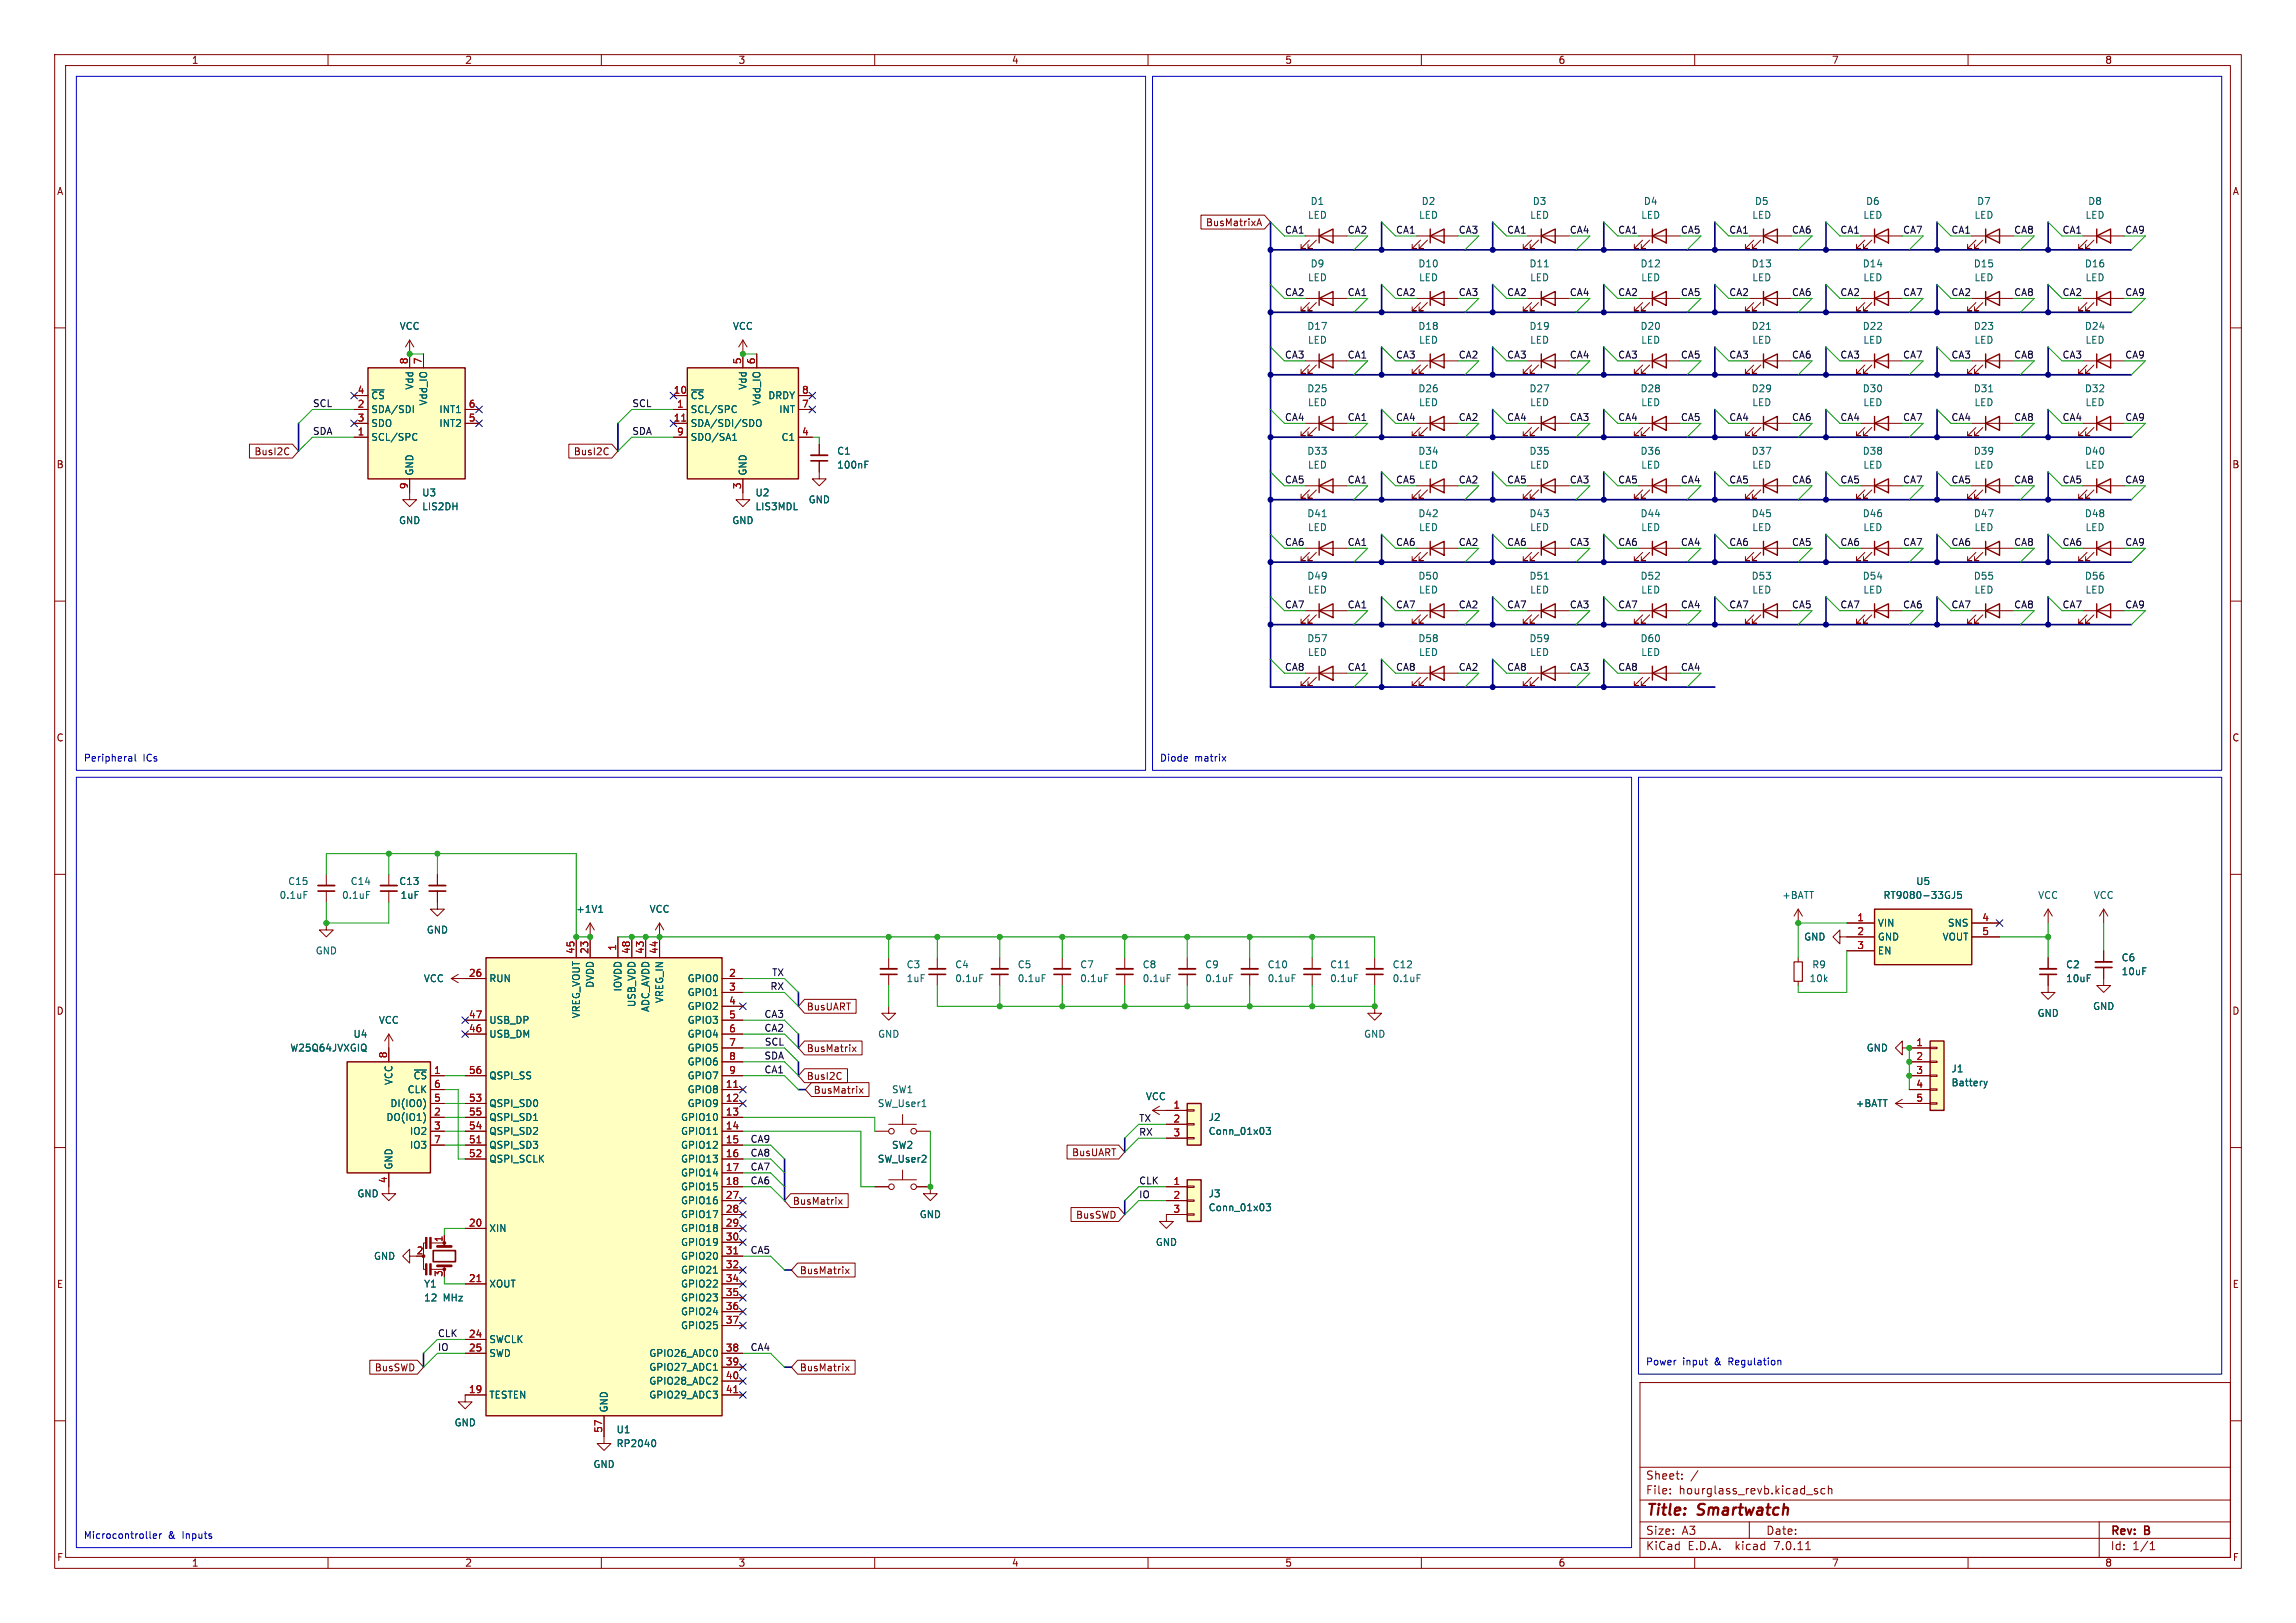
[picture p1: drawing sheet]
<svg xmlns="http://www.w3.org/2000/svg" width="420mm" height="297mm" viewBox="0 0 420 297" stroke-linecap="round" stroke-linejoin="round" font-family="sans-serif">
<defs><g id="words">
<g font-size="2.8" fill="#840000">
<text x="301" y="277.9">Title:</text>
<text x="310.6" y="277.9">Smartwatch</text>
</g>
<g font-size="2.1" fill="#840000">
<text x="301" y="273.7">File:</text>
<text x="301" y="271">Sheet:</text>
<text x="307.1" y="273.7">hourglass_revb.kicad_sch</text>
<text x="301" y="281.1">Size:</text>
<text x="307.6" y="281.1">A3</text>
<text x="323" y="281.1">Date:</text>
<text x="386" y="281.3">Rev:</text>
<text x="392.4" y="281.3">B</text>
<text x="301" y="283.9">KiCad</text>
<text x="308.7" y="283.9">E.D.A.</text>
<text x="317.6" y="283.9">kicad</text>
<text x="324.8" y="283.9">7.0.11</text>
<text x="386" y="283.9">Id:</text>
<text x="390.1" y="283.9">1/1</text>
</g>
<g font-size="1.8" fill="#840000">
<text x="35" y="11.9">1</text>
<text x="85" y="11.9">2</text>
<text x="135" y="11.9">3</text>
<text x="185" y="11.9">4</text>
<text x="235" y="11.9">5</text>
<text x="285" y="11.9">6</text>
<text x="335" y="11.9">7</text>
<text x="385" y="11.9">8</text>
<text x="10.3" y="35.9">A</text>
<text x="408.3" y="35.9">A</text>
<text x="220.5" y="41.6">BusMatrixA</text>
<text x="46.4" y="83.5">BusI2C</text>
<text x="104.9" y="83.5">BusI2C</text>
<text x="10.3" y="85.9">B</text>
<text x="408.2" y="85.9">B</text>
<text x="10.3" y="135.9">C</text>
<text x="408.2" y="135.9">C</text>
<text x="10.3" y="185.9">D</text>
<text x="147.5" y="185.1">BusUART</text>
<text x="408.2" y="185.9">D</text>
<text x="147.5" y="192.7">BusMatrix</text>
<text x="147.5" y="197.8">BusI2C</text>
<text x="148.7" y="200.3">BusMatrix</text>
<text x="196" y="211.8">BusUART</text>
<text x="144.9" y="220.7">BusMatrix</text>
<text x="196.7" y="223.2">BusSWD</text>
<text x="146.2" y="233.4">BusMatrix</text>
<text x="10.3" y="235.9">E</text>
<text x="408.3" y="235.9">E</text>
<text x="68.5" y="251.1">BusSWD</text>
<text x="146.2" y="251.1">BusMatrix</text>
<text x="10.3" y="285.9">F</text>
<text x="35" y="286.9">1</text>
<text x="85" y="286.9">2</text>
<text x="135" y="286.9">3</text>
<text x="185" y="286.9">4</text>
<text x="235" y="286.9">5</text>
<text x="285" y="286.9">6</text>
<text x="335" y="286.9">7</text>
<text x="385" y="286.9">8</text>
<text x="408.3" y="285.9">F</text>
</g>
<g font-size="1.8" fill="#006464">
<text x="239.2" y="40.2">LED</text>
<text x="239.6" y="37.7">D1</text>
<text x="259.5" y="40.2">LED</text>
<text x="260" y="37.7">D2</text>
<text x="279.8" y="40.2">LED</text>
<text x="280.3" y="37.7">D3</text>
<text x="300.1" y="40.2">LED</text>
<text x="300.6" y="37.7">D4</text>
<text x="320.4" y="40.2">LED</text>
<text x="320.9" y="37.7">D5</text>
<text x="340.8" y="40.2">LED</text>
<text x="341.2" y="37.7">D6</text>
<text x="361.1" y="40.2">LED</text>
<text x="361.6" y="37.7">D7</text>
<text x="381.4" y="40.2">LED</text>
<text x="381.9" y="37.7">D8</text>
<text x="239.2" y="51.7">LED</text>
<text x="239.6" y="49.1">D9</text>
<text x="259.4" y="49.1">D10</text>
<text x="259.5" y="51.7">LED</text>
<text x="279.7" y="49.1">D11</text>
<text x="279.8" y="51.7">LED</text>
<text x="300" y="49.1">D12</text>
<text x="300.1" y="51.7">LED</text>
<text x="320.3" y="49.1">D13</text>
<text x="320.4" y="51.7">LED</text>
<text x="340.6" y="49.1">D14</text>
<text x="340.8" y="51.7">LED</text>
<text x="361" y="49.1">D15</text>
<text x="361.1" y="51.7">LED</text>
<text x="381.3" y="49.1">D16</text>
<text x="381.4" y="51.7">LED</text>
<text x="73" y="60.6">VCC</text>
<text x="134" y="60.6">VCC</text>
<text x="239" y="60.6">D17</text>
<text x="239.2" y="63.1">LED</text>
<text x="259.4" y="60.6">D18</text>
<text x="259.5" y="63.1">LED</text>
<text x="279.7" y="60.6">D19</text>
<text x="279.8" y="63.1">LED</text>
<text x="300" y="60.6">D20</text>
<text x="300.1" y="63.1">LED</text>
<text x="320.3" y="60.6">D21</text>
<text x="320.4" y="63.1">LED</text>
<text x="340.6" y="60.6">D22</text>
<text x="340.8" y="63.1">LED</text>
<text x="361" y="60.6">D23</text>
<text x="361.1" y="63.1">LED</text>
<text x="381.3" y="60.6">D24</text>
<text x="381.4" y="63.1">LED</text>
<text x="75.8" y="71.4" transform="rotate(-90 75.8 71.4)">Vdd</text>
<text x="136.8" y="71.4" transform="rotate(-90 136.8 71.4)">Vdd</text>
<text x="239" y="72">D25</text>
<text x="259.4" y="72">D26</text>
<text x="279.7" y="72">D27</text>
<text x="300" y="72">D28</text>
<text x="320.3" y="72">D29</text>
<text x="340.6" y="72">D30</text>
<text x="361" y="72">D31</text>
<text x="381.3" y="72">D32</text>
<text x="67.8" y="75.8">SDA/SDI</text>
<text x="67.8" y="73.3">~{CS}</text>
<text x="78.3" y="74.3" transform="rotate(-90 78.3 74.3)">Vdd_IO</text>
<text x="80.3" y="75.8">INT1</text>
<text x="126.2" y="75.8">SCL/SPC</text>
<text x="126.2" y="73.3">~{CS}</text>
<text x="139.3" y="74.3" transform="rotate(-90 139.3 74.3)">Vdd_IO</text>
<text x="140.4" y="73.3">DRDY</text>
<text x="142.4" y="75.8">INT</text>
<text x="239.2" y="74.5">LED</text>
<text x="259.5" y="74.5">LED</text>
<text x="279.8" y="74.5">LED</text>
<text x="300.1" y="74.5">LED</text>
<text x="320.4" y="74.5">LED</text>
<text x="340.8" y="74.5">LED</text>
<text x="361.1" y="74.5">LED</text>
<text x="381.4" y="74.5">LED</text>
<text x="67.8" y="80.9">SCL/SPC</text>
<text x="67.8" y="78.3">SDO</text>
<text x="80.3" y="78.3">INT2</text>
<text x="126.2" y="78.3">SDA/SDI/SDO</text>
<text x="126.2" y="80.9">SDO/SA1</text>
<text x="142.9" y="80.9">C1</text>
<text x="153" y="83.4">C1</text>
<text x="239" y="83.4">D33</text>
<text x="259.4" y="83.4">D34</text>
<text x="279.7" y="83.4">D35</text>
<text x="300" y="83.4">D36</text>
<text x="320.3" y="83.4">D37</text>
<text x="340.6" y="83.4">D38</text>
<text x="361" y="83.4">D39</text>
<text x="381.3" y="83.4">D40</text>
<text x="75.8" y="87.1" transform="rotate(-90 75.8 87.1)">GND</text>
<text x="136.8" y="87.1" transform="rotate(-90 136.8 87.1)">GND</text>
<text x="153" y="85.9">100nF</text>
<text x="239.2" y="86">LED</text>
<text x="259.5" y="86">LED</text>
<text x="279.8" y="86">LED</text>
<text x="300.1" y="86">LED</text>
<text x="320.4" y="86">LED</text>
<text x="340.8" y="86">LED</text>
<text x="361.1" y="86">LED</text>
<text x="381.4" y="86">LED</text>
<text x="77.1" y="91">U3</text>
<text x="77.1" y="93.6">LIS2DH</text>
<text x="138.1" y="91">U2</text>
<text x="138.1" y="93.6">LIS3MDL</text>
<text x="147.8" y="92.3">GND</text>
<text x="239" y="94.8">D41</text>
<text x="259.4" y="94.8">D42</text>
<text x="279.7" y="94.8">D43</text>
<text x="300" y="94.8">D44</text>
<text x="320.3" y="94.8">D45</text>
<text x="340.6" y="94.8">D46</text>
<text x="361" y="94.8">D47</text>
<text x="381.3" y="94.8">D48</text>
<text x="72.9" y="96.1">GND</text>
<text x="133.9" y="96.1">GND</text>
<text x="239.2" y="97.4">LED</text>
<text x="259.5" y="97.4">LED</text>
<text x="279.8" y="97.4">LED</text>
<text x="300.1" y="97.4">LED</text>
<text x="320.4" y="97.4">LED</text>
<text x="340.8" y="97.4">LED</text>
<text x="361.1" y="97.4">LED</text>
<text x="381.4" y="97.4">LED</text>
<text x="239" y="106.3">D49</text>
<text x="259.4" y="106.3">D50</text>
<text x="279.7" y="106.3">D51</text>
<text x="300" y="106.3">D52</text>
<text x="320.3" y="106.3">D53</text>
<text x="340.6" y="106.3">D54</text>
<text x="361" y="106.3">D55</text>
<text x="381.3" y="106.3">D56</text>
<text x="239.2" y="108.8">LED</text>
<text x="259.5" y="108.8">LED</text>
<text x="279.8" y="108.8">LED</text>
<text x="300.1" y="108.8">LED</text>
<text x="320.4" y="108.8">LED</text>
<text x="340.8" y="108.8">LED</text>
<text x="361.1" y="108.8">LED</text>
<text x="381.4" y="108.8">LED</text>
<text x="239" y="117.7">D57</text>
<text x="259.4" y="117.7">D58</text>
<text x="279.7" y="117.7">D59</text>
<text x="300" y="117.7">D60</text>
<text x="239.2" y="120.2">LED</text>
<text x="259.5" y="120.2">LED</text>
<text x="279.8" y="120.2">LED</text>
<text x="300.1" y="120.2">LED</text>
<text x="51" y="164.7">0.1uF</text>
<text x="52.6" y="162.1">C15</text>
<text x="62.5" y="164.7">0.1uF</text>
<text x="64" y="162.1">C14</text>
<text x="72.9" y="162.1">C13</text>
<text x="73.2" y="164.7">1uF</text>
<text x="105.3" y="167.2">+1V1</text>
<text x="118.7" y="167.2">VCC</text>
<text x="325.9" y="164.7">+BATT</text>
<text x="344.4" y="164.7">RT9080-33GJ5</text>
<text x="350.4" y="162.2">U5</text>
<text x="372.7" y="164.7">VCC</text>
<text x="382.9" y="164.7">VCC</text>
<text x="78" y="171">GND</text>
<text x="329.9" y="172.3">GND</text>
<text x="343.4" y="169.8">VIN</text>
<text x="343.4" y="172.3">GND</text>
<text x="355.3" y="172.3">VOUT</text>
<text x="356.2" y="169.8">SNS</text>
<text x="57.7" y="174.9">GND</text>
<text x="77.4" y="179.9">VCC</text>
<text x="89.4" y="179.9">RUN</text>
<text x="125.7" y="179.9">GPIO0</text>
<text x="165.7" y="177.4">C3</text>
<text x="165.7" y="179.9">1uF</text>
<text x="174.6" y="177.4">C4</text>
<text x="174.6" y="179.9">0.1uF</text>
<text x="186.1" y="177.4">C5</text>
<text x="186.1" y="179.9">0.1uF</text>
<text x="197.5" y="177.4">C7</text>
<text x="197.5" y="179.9">0.1uF</text>
<text x="208.9" y="177.4">C8</text>
<text x="208.9" y="179.9">0.1uF</text>
<text x="220.4" y="177.4">C9</text>
<text x="220.4" y="179.9">0.1uF</text>
<text x="231.8" y="177.4">C10</text>
<text x="231.8" y="179.9">0.1uF</text>
<text x="243.2" y="177.4">C11</text>
<text x="243.2" y="179.9">0.1uF</text>
<text x="254.6" y="177.4">C12</text>
<text x="254.6" y="179.9">0.1uF</text>
<text x="330.9" y="179.9">10k</text>
<text x="331.4" y="177.4">R9</text>
<text x="343.4" y="174.9">EN</text>
<text x="377.8" y="177.4">C2</text>
<text x="377.8" y="179.9">10uF</text>
<text x="388" y="176.1">C6</text>
<text x="388" y="178.7">10uF</text>
<text x="108.8" y="180.9" transform="rotate(-90 108.8 180.9)">DVDD</text>
<text x="113.9" y="181.5" transform="rotate(-90 113.9 181.5)">IOVDD</text>
<text x="116.4" y="184.4" transform="rotate(-90 116.4 184.4)">USB_VDD</text>
<text x="119" y="185.3" transform="rotate(-90 119 185.3)">ADC_AVDD</text>
<text x="121.5" y="183.7" transform="rotate(-90 121.5 183.7)">VREG_IN</text>
<text x="125.7" y="182.5">GPIO1</text>
<text x="125.7" y="185">GPIO2</text>
<text x="382.8" y="185">GND</text>
<text x="64.6" y="190.1">U4</text>
<text x="69.2" y="187.6">VCC</text>
<text x="89.4" y="190.1">USB_DM</text>
<text x="89.4" y="187.6">USB_DP</text>
<text x="106.3" y="186.4" transform="rotate(-90 106.3 186.4)">VREG_VOUT</text>
<text x="125.7" y="187.6">GPIO3</text>
<text x="125.7" y="190.1">GPIO4</text>
<text x="160.5" y="190.1">GND</text>
<text x="249.4" y="190.1">GND</text>
<text x="372.6" y="186.3">GND</text>
<text x="53" y="192.6">W25Q64JVXGIQ</text>
<text x="75.5" y="197.7">~{CS}</text>
<text x="89.4" y="197.7">QSPI_SS</text>
<text x="125.7" y="192.6">GPIO5</text>
<text x="125.7" y="195.2">GPIO6</text>
<text x="125.7" y="197.7">GPIO7</text>
<text x="341.4" y="192.6">GND</text>
<text x="356.9" y="196.4">J1</text>
<text x="71.3" y="202.8">DI(IO0)</text>
<text x="72" y="198.6" transform="rotate(-90 72 198.6)">VCC</text>
<text x="74.5" y="200.3">CLK</text>
<text x="89.4" y="202.8">QSPI_SD0</text>
<text x="125.7" y="200.3">GPIO8</text>
<text x="125.7" y="202.8">GPIO9</text>
<text x="160.5" y="202.8">SW_User1</text>
<text x="163.1" y="200.3">SW1</text>
<text x="209.5" y="201.5">VCC</text>
<text x="339.4" y="202.8">+BATT</text>
<text x="356.9" y="199">Battery</text>
<text x="70.6" y="205.3">DO(IO1)</text>
<text x="74.9" y="207.9">IO2</text>
<text x="89.4" y="207.9">QSPI_SD2</text>
<text x="89.4" y="205.3">QSPI_SD1</text>
<text x="124.5" y="205.3">GPIO10</text>
<text x="124.5" y="207.9">GPIO11</text>
<text x="221" y="205.3">J2</text>
<text x="221" y="207.9">Conn_01x03</text>
<text x="72" y="214.1" transform="rotate(-90 72 214.1)">GND</text>
<text x="74.9" y="210.4">IO3</text>
<text x="89.4" y="210.4">QSPI_SD3</text>
<text x="89.4" y="213">QSPI_SCLK</text>
<text x="124.5" y="210.4">GPIO12</text>
<text x="124.5" y="213">GPIO13</text>
<text x="124.5" y="215.5">GPIO14</text>
<text x="160.5" y="213">SW_User2</text>
<text x="163.1" y="210.4">SW2</text>
<text x="65.3" y="219.3">GND</text>
<text x="124.5" y="218">GPIO15</text>
<text x="124.5" y="220.6">GPIO16</text>
<text x="221" y="219.3">J3</text>
<text x="221" y="221.8">Conn_01x03</text>
<text x="89.4" y="225.7">XIN</text>
<text x="124.5" y="223.1">GPIO17</text>
<text x="124.5" y="225.7">GPIO18</text>
<text x="168.1" y="223.1">GND</text>
<text x="68.3" y="230.7">GND</text>
<text x="124.5" y="228.2">GPIO19</text>
<text x="124.5" y="230.7">GPIO20</text>
<text x="124.5" y="233.3">GPIO21</text>
<text x="211.3" y="228.2">GND</text>
<text x="77.5" y="235.8">Y1</text>
<text x="77.5" y="238.4">12</text>
<text x="81.1" y="238.4">MHz</text>
<text x="89.4" y="235.8">XOUT</text>
<text x="124.5" y="235.8">GPIO22</text>
<text x="124.5" y="238.4">GPIO23</text>
<text x="89.4" y="246">SWCLK</text>
<text x="124.5" y="240.9">GPIO24</text>
<text x="124.5" y="243.4">GPIO25</text>
<text x="89.4" y="248.5">SWD</text>
<text x="118.7" y="248.5">GPIO26_ADC0</text>
<text x="118.7" y="251.1">GPIO27_ADC1</text>
<text x="89.4" y="256.1">TESTEN</text>
<text x="118.7" y="253.6">GPIO28_ADC2</text>
<text x="118.7" y="256.1">GPIO29_ADC3</text>
<text x="83.1" y="261.2">GND</text>
<text x="111.4" y="258.6" transform="rotate(-90 111.4 258.6)">GND</text>
<text x="112.7" y="262.5">U1</text>
<text x="108.5" y="268.8">GND</text>
<text x="112.7" y="265">RP2040</text>
</g>
<g font-size="1.8" fill="#0f0f0f">
<text x="234.9" y="42.8">CA1</text>
<text x="246.4" y="42.8">CA2</text>
<text x="255.3" y="42.8">CA1</text>
<text x="266.7" y="42.8">CA3</text>
<text x="275.6" y="42.8">CA1</text>
<text x="287.1" y="42.8">CA4</text>
<text x="295.9" y="42.8">CA1</text>
<text x="307.4" y="42.8">CA5</text>
<text x="316.2" y="42.8">CA1</text>
<text x="327.7" y="42.8">CA6</text>
<text x="336.5" y="42.8">CA1</text>
<text x="348" y="42.8">CA7</text>
<text x="356.9" y="42.8">CA1</text>
<text x="368.3" y="42.8">CA8</text>
<text x="377.2" y="42.8">CA1</text>
<text x="388.7" y="42.8">CA9</text>
<text x="234.9" y="54.3">CA2</text>
<text x="246.4" y="54.3">CA1</text>
<text x="255.3" y="54.3">CA2</text>
<text x="266.7" y="54.3">CA3</text>
<text x="275.6" y="54.3">CA2</text>
<text x="287.1" y="54.3">CA4</text>
<text x="295.9" y="54.3">CA2</text>
<text x="307.4" y="54.3">CA5</text>
<text x="316.2" y="54.3">CA2</text>
<text x="327.7" y="54.3">CA6</text>
<text x="336.5" y="54.3">CA2</text>
<text x="348" y="54.3">CA7</text>
<text x="356.9" y="54.3">CA2</text>
<text x="368.3" y="54.3">CA8</text>
<text x="377.2" y="54.3">CA2</text>
<text x="388.7" y="54.3">CA9</text>
<text x="234.9" y="65.7">CA3</text>
<text x="246.4" y="65.7">CA1</text>
<text x="255.3" y="65.7">CA3</text>
<text x="266.7" y="65.7">CA2</text>
<text x="275.6" y="65.7">CA3</text>
<text x="287.1" y="65.7">CA4</text>
<text x="295.9" y="65.7">CA3</text>
<text x="307.4" y="65.7">CA5</text>
<text x="316.2" y="65.7">CA3</text>
<text x="327.7" y="65.7">CA6</text>
<text x="336.5" y="65.7">CA3</text>
<text x="348" y="65.7">CA7</text>
<text x="356.9" y="65.7">CA3</text>
<text x="368.3" y="65.7">CA8</text>
<text x="377.2" y="65.7">CA3</text>
<text x="388.7" y="65.7">CA9</text>
<text x="57.1" y="74.6">SCL</text>
<text x="115.6" y="74.6">SCL</text>
<text x="234.9" y="77.1">CA4</text>
<text x="246.4" y="77.1">CA1</text>
<text x="255.3" y="77.1">CA4</text>
<text x="266.7" y="77.1">CA2</text>
<text x="275.6" y="77.1">CA4</text>
<text x="287.1" y="77.1">CA3</text>
<text x="295.9" y="77.1">CA4</text>
<text x="307.4" y="77.1">CA5</text>
<text x="316.2" y="77.1">CA4</text>
<text x="327.7" y="77.1">CA6</text>
<text x="336.5" y="77.1">CA4</text>
<text x="348" y="77.1">CA7</text>
<text x="356.9" y="77.1">CA4</text>
<text x="368.3" y="77.1">CA8</text>
<text x="377.2" y="77.1">CA4</text>
<text x="388.7" y="77.1">CA9</text>
<text x="57.1" y="79.7">SDA</text>
<text x="115.6" y="79.7">SDA</text>
<text x="234.9" y="88.6">CA5</text>
<text x="246.4" y="88.6">CA1</text>
<text x="255.3" y="88.6">CA5</text>
<text x="266.7" y="88.6">CA2</text>
<text x="275.6" y="88.6">CA5</text>
<text x="287.1" y="88.6">CA3</text>
<text x="295.9" y="88.6">CA5</text>
<text x="307.4" y="88.6">CA4</text>
<text x="316.2" y="88.6">CA5</text>
<text x="327.7" y="88.6">CA6</text>
<text x="336.5" y="88.6">CA5</text>
<text x="348" y="88.6">CA7</text>
<text x="356.9" y="88.6">CA5</text>
<text x="368.3" y="88.6">CA8</text>
<text x="377.2" y="88.6">CA5</text>
<text x="388.7" y="88.6">CA9</text>
<text x="234.9" y="100">CA6</text>
<text x="246.4" y="100">CA1</text>
<text x="255.3" y="100">CA6</text>
<text x="266.7" y="100">CA2</text>
<text x="275.6" y="100">CA6</text>
<text x="287.1" y="100">CA3</text>
<text x="295.9" y="100">CA6</text>
<text x="307.4" y="100">CA4</text>
<text x="316.2" y="100">CA6</text>
<text x="327.7" y="100">CA5</text>
<text x="336.5" y="100">CA6</text>
<text x="348" y="100">CA7</text>
<text x="356.9" y="100">CA6</text>
<text x="368.3" y="100">CA8</text>
<text x="377.2" y="100">CA6</text>
<text x="388.7" y="100">CA9</text>
<text x="234.9" y="111.4">CA7</text>
<text x="246.4" y="111.4">CA1</text>
<text x="255.3" y="111.4">CA7</text>
<text x="266.7" y="111.4">CA2</text>
<text x="275.6" y="111.4">CA7</text>
<text x="287.1" y="111.4">CA3</text>
<text x="295.9" y="111.4">CA7</text>
<text x="307.4" y="111.4">CA4</text>
<text x="316.2" y="111.4">CA7</text>
<text x="327.7" y="111.4">CA5</text>
<text x="336.5" y="111.4">CA7</text>
<text x="348" y="111.4">CA6</text>
<text x="356.9" y="111.4">CA7</text>
<text x="368.3" y="111.4">CA8</text>
<text x="377.2" y="111.4">CA7</text>
<text x="388.7" y="111.4">CA9</text>
<text x="234.9" y="122.8">CA8</text>
<text x="246.4" y="122.8">CA1</text>
<text x="255.3" y="122.8">CA8</text>
<text x="266.7" y="122.8">CA2</text>
<text x="275.6" y="122.8">CA8</text>
<text x="287.1" y="122.8">CA3</text>
<text x="295.9" y="122.8">CA8</text>
<text x="307.4" y="122.8">CA4</text>
<text x="141.1" y="178.7">TX</text>
<text x="140.8" y="181.3">RX</text>
<text x="139.7" y="186.3">CA3</text>
<text x="139.7" y="188.9">CA2</text>
<text x="139.8" y="191.4">SCL</text>
<text x="139.7" y="196.5">CA1</text>
<text x="139.7" y="194">SDA</text>
<text x="137.2" y="209.2">CA9</text>
<text x="208.3" y="205.4">TX</text>
<text x="208.3" y="207.9">RX</text>
<text x="137.2" y="214.3">CA7</text>
<text x="137.2" y="211.7">CA8</text>
<text x="137.2" y="216.8">CA6</text>
<text x="208.3" y="216.8">CLK</text>
<text x="208.3" y="219.4">IO</text>
<text x="137.2" y="229.5">CA5</text>
<text x="80" y="244.8">CLK</text>
<text x="80" y="247.3">IO</text>
<text x="137.2" y="247.3">CA4</text>
</g>
<g font-size="1.8" fill="#a90000">
<text x="74.7" y="66.7" transform="rotate(-90 74.7 66.7)">8</text>
<text x="77.2" y="66.7" transform="rotate(-90 77.2 66.7)">7</text>
<text x="135.6" y="66.7" transform="rotate(-90 135.6 66.7)">5</text>
<text x="138.2" y="66.7" transform="rotate(-90 138.2 66.7)">6</text>
<text x="65.3" y="74.7">2</text>
<text x="65.3" y="77.2">3</text>
<text x="65.3" y="72.1">4</text>
<text x="85.7" y="77.2">5</text>
<text x="85.7" y="74.7">6</text>
<text x="123.1" y="72.1">10</text>
<text x="123.1" y="77.2">11</text>
<text x="123.8" y="74.7">1</text>
<text x="146.6" y="74.7">7</text>
<text x="146.6" y="72.1">8</text>
<text x="65.3" y="79.8">1</text>
<text x="123.8" y="79.8">9</text>
<text x="146.6" y="79.8">4</text>
<text x="74.7" y="89.6" transform="rotate(-90 74.7 89.6)">9</text>
<text x="135.6" y="89.6" transform="rotate(-90 135.6 89.6)">3</text>
<text x="339.7" y="168.7">1</text>
<text x="339.7" y="171.2">2</text>
<text x="339.7" y="173.7">3</text>
<text x="362.5" y="168.7">4</text>
<text x="362.5" y="171.2">5</text>
<text x="85.7" y="178.8">26</text>
<text x="105.2" y="174.7" transform="rotate(-90 105.2 174.7)">45</text>
<text x="107.7" y="174.7" transform="rotate(-90 107.7 174.7)">23</text>
<text x="112.8" y="174.1" transform="rotate(-90 112.8 174.1)">1</text>
<text x="115.3" y="174.7" transform="rotate(-90 115.3 174.7)">48</text>
<text x="117.9" y="174.7" transform="rotate(-90 117.9 174.7)">43</text>
<text x="120.4" y="174.7" transform="rotate(-90 120.4 174.7)">44</text>
<text x="133.3" y="178.8">2</text>
<text x="133.3" y="181.4">3</text>
<text x="133.3" y="183.9">4</text>
<text x="85.7" y="189">46</text>
<text x="85.7" y="186.4">47</text>
<text x="133.3" y="186.4">5</text>
<text x="133.3" y="189">6</text>
<text x="133.3" y="191.5">7</text>
<text x="350.4" y="191.5">1</text>
<text x="70.9" y="193.7" transform="rotate(-90 70.9 193.7)">8</text>
<text x="79.3" y="196.6">1</text>
<text x="85.7" y="196.6">56</text>
<text x="133.3" y="194.1">8</text>
<text x="133.3" y="196.6">9</text>
<text x="350.4" y="194.1">2</text>
<text x="350.4" y="196.6">3</text>
<text x="79.3" y="201.7">5</text>
<text x="79.3" y="199.1">6</text>
<text x="85.7" y="201.7">53</text>
<text x="132.7" y="199.1">11</text>
<text x="132.7" y="201.7">12</text>
<text x="214.6" y="202.9">1</text>
<text x="350.4" y="199.1">4</text>
<text x="350.4" y="201.7">5</text>
<text x="79.3" y="204.2">2</text>
<text x="79.3" y="206.8">3</text>
<text x="79.3" y="209.3">7</text>
<text x="85.7" y="209.3">51</text>
<text x="85.7" y="206.8">54</text>
<text x="85.7" y="204.2">55</text>
<text x="132.7" y="204.2">13</text>
<text x="132.7" y="206.8">14</text>
<text x="132.7" y="209.3">15</text>
<text x="214.6" y="205.5">2</text>
<text x="214.6" y="208">3</text>
<text x="85.7" y="211.8">52</text>
<text x="132.7" y="211.8">16</text>
<text x="132.7" y="214.4">17</text>
<text x="70.9" y="216.6" transform="rotate(-90 70.9 216.6)">4</text>
<text x="132.7" y="216.9">18</text>
<text x="132.7" y="219.5">27</text>
<text x="132.7" y="222">28</text>
<text x="214.6" y="216.9">1</text>
<text x="214.6" y="219.5">2</text>
<text x="214.6" y="222">3</text>
<text x="81" y="227.4" transform="rotate(-90 81 227.4)">1</text>
<text x="85.7" y="224.5">20</text>
<text x="132.7" y="224.5">29</text>
<text x="132.7" y="227.1">30</text>
<text x="76.1" y="229.6">2</text>
<text x="81" y="233.8" transform="rotate(-90 81 233.8)">3</text>
<text x="132.7" y="229.6">31</text>
<text x="132.7" y="232.2">32</text>
<text x="85.7" y="234.7">21</text>
<text x="132.7" y="234.7">34</text>
<text x="132.7" y="237.2">35</text>
<text x="132.7" y="239.8">36</text>
<text x="85.7" y="244.9">24</text>
<text x="132.7" y="242.3">37</text>
<text x="85.7" y="247.4">25</text>
<text x="132.7" y="247.4">38</text>
<text x="132.7" y="249.9">39</text>
<text x="85.7" y="255">19</text>
<text x="132.7" y="252.5">40</text>
<text x="132.7" y="255">41</text>
<text x="110.2" y="262.3" transform="rotate(-90 110.2 262.3)">57</text>
</g>
<g font-size="1.8" fill="#0000c2">
<text x="15.2" y="139.5">Peripheral</text>
<text x="26.1" y="139.5">ICs</text>
<text x="212.1" y="139.5">Diode</text>
<text x="218.5" y="139.5">matrix</text>
<text x="301" y="249.9">Power</text>
<text x="307.8" y="249.9">input</text>
<text x="313.7" y="249.9">&amp;</text>
<text x="316.5" y="249.9">Regulation</text>
<text x="15.2" y="281.7">Microcontroller</text>
<text x="30.7" y="281.7">&amp;</text>
<text x="33.5" y="281.7">Inputs</text>
</g>
</g></defs>
<g fill="none" stroke="#840000" stroke-width=".18">
<path d="M10 10h400v277h-400zM12 12h396v273h-396zM60 10v2M110 10v2M160 10v2M210 10v2M260 10v2M310 10v2M360 10v2M219.7 39.4h11.6l1.1 1.2-1.1 1.3h-11.6zM10 60h2M229.9 41.3l.4-1.3 .5 1.3"/>
<path d="M230 40.9h.6M238.8 43.2h7.6M238.8 54.6h7.6M239.5 43.9l-1.5 1.6h.8h-.8v-.8M239.5 55.4l-1.5 1.5h.8h-.8v-.8M240.8 43.9l-1.5 1.6h.7h-.7v-.8M240.8 55.4l-1.5 1.5h.7h-.7v-.8M259.1 43.2h7.6M259.1 54.6h7.6M259.8 43.9l-1.5 1.6h.8h-.8v-.8M259.8 55.4l-1.5 1.5h.8h-.8v-.8M261.1 43.9l-1.5 1.6h.7h-.7v-.8"/>
<path d="M261.1 55.4l-1.5 1.5h.7h-.7v-.8M279.4 43.2h7.6M279.4 54.6h7.6M280.2 43.9l-1.6 1.6h.8h-.8v-.8M280.2 55.4l-1.6 1.5h.8h-.8v-.8M281.4 43.9l-1.5 1.6h.8h-.8v-.8M281.4 55.4l-1.5 1.5h.8h-.8v-.8M299.7 43.2h7.6M299.7 54.6h7.6M300.5 43.9l-1.5 1.6h.7h-.7v-.8M300.5 55.4l-1.5 1.5h.7h-.7v-.8M301.8 43.9l-1.6 1.6h.8h-.8v-.8"/>
<path d="M301.8 55.4l-1.6 1.5h.8h-.8v-.8M320 43.2h7.7M320 54.6h7.7M320.8 55.4l-1.5 1.5h.7h-.7v-.8M320.8 43.9l-1.5 1.6h.7h-.7v-.8M322.1 55.4l-1.6 1.5h.8h-.8v-.8M322.1 43.9l-1.6 1.6h.8h-.8v-.8M340.4 43.2h7.6M340.4 54.6h7.6M341.1 55.4l-1.5 1.5h.8h-.8v-.8M341.1 43.9l-1.5 1.6h.8h-.8v-.8M342.4 55.4l-1.5 1.5h.7h-.7v-.8"/>
<path d="M342.4 43.9l-1.5 1.6h.7h-.7v-.8M360.7 43.2h7.6M360.7 54.6h7.6M361.4 43.9l-1.5 1.6h.8h-.8v-.8M361.4 55.4l-1.5 1.5h.8h-.8v-.8M362.7 43.9l-1.5 1.6h.7h-.7v-.8M362.7 55.4l-1.5 1.5h.7h-.7v-.8M381 43.2h7.6M381 54.6h7.6M381.8 43.9l-1.6 1.6h.8h-.8v-.8M381.8 55.4l-1.6 1.5h.8h-.8v-.8M383 43.9l-1.5 1.6h.8h-.8v-.8"/>
<path d="M383 55.4l-1.5 1.5h.8h-.8v-.8M408 60h2M64.8 74.9h2.5M64.8 72.4h2.5M64.8 77.5h2.5M74.9 62.2v5.1M74.9 62.2l-.7 1.3M74.9 62.2l.8 1.3M77.5 64.8v2.5M85.1 74.9h2.5M85.1 77.5h2.5M123.2 74.9h2.5"/>
<path d="M123.2 72.4h2.5M123.2 77.5h2.5M135.9 62.2l-.8 1.3M135.9 62.2v5.1M135.9 62.2l.8 1.3M138.4 64.8v2.5M146 74.9h2.6M146 72.4h2.6M238.8 77.5h7.6M238.8 66h7.6M239.5 78.2l-1.5 1.6h.8h-.8v-.8M239.5 66.8l-1.5 1.5h.8h-.8v-.7"/>
<path d="M240.8 78.2l-1.5 1.6h.7h-.7v-.8M240.8 66.8l-1.5 1.5h.7h-.7v-.7M259.1 77.5h7.6M259.1 66h7.6M259.8 78.2l-1.5 1.6h.8h-.8v-.8M259.8 66.8l-1.5 1.5h.8h-.8v-.7M261.1 78.2l-1.5 1.6h.7h-.7v-.8M261.1 66.8l-1.5 1.5h.7h-.7v-.7M279.4 77.5h7.6M279.4 66h7.6M280.2 78.2l-1.6 1.6h.8h-.8v-.8M280.2 66.8l-1.6 1.5h.8h-.8v-.7"/>
<path d="M281.4 78.2l-1.5 1.6h.8h-.8v-.8M281.4 66.8l-1.5 1.5h.8h-.8v-.7M299.7 77.5h7.6M299.7 66h7.6M300.5 78.2l-1.5 1.6h.7h-.7v-.8M300.5 66.8l-1.5 1.5h.7h-.7v-.7M301.8 78.2l-1.6 1.6h.8h-.8v-.8M301.8 66.8l-1.6 1.5h.8h-.8v-.7M320 77.5h7.7M320 66h7.7M320.8 66.8l-1.5 1.5h.7h-.7v-.7M320.8 78.2l-1.5 1.6h.7h-.7v-.8"/>
<path d="M322.1 66.8l-1.6 1.5h.8h-.8v-.7M322.1 78.2l-1.6 1.6h.8h-.8v-.8M340.4 77.5h7.6M340.4 66h7.6M341.1 78.2l-1.5 1.6h.8h-.8v-.8M341.1 66.8l-1.5 1.5h.8h-.8v-.7M342.4 78.2l-1.5 1.6h.7h-.7v-.8M342.4 66.8l-1.5 1.5h.7h-.7v-.7M360.7 77.5h7.6M360.7 66h7.6M361.4 78.2l-1.5 1.6h.8h-.8v-.8M361.4 66.8l-1.5 1.5h.8h-.8v-.7"/>
<path d="M362.7 78.2l-1.5 1.6h.7h-.7v-.8M362.7 66.8l-1.5 1.5h.7h-.7v-.7M381 77.5h7.6M381 66h7.6M381.8 78.2l-1.6 1.6h.8h-.8v-.8M381.8 66.8l-1.6 1.5h.8h-.8v-.7M383 78.2l-1.5 1.6h.8h-.8v-.8M383 66.8l-1.5 1.5h.8h-.8v-.7M45.6 81.3h7.9l1.1 1.3-1.1 1.2h-7.9zM52.8 82v.1M52.8 83.1v.1M64.8 80h2.5"/>
<path d="M74.9 87.6v3.8h1.3l-1.3 1.3-1.2-1.3h1.2M104.1 81.3h7.8l1.1 1.3-1.1 1.2h-7.8zM111.2 82l.1 .1M111.3 83.1l-.1 .1M123.2 80h2.5M135.9 87.6v3.8h1.3l-1.3 1.3-1.3-1.3h1.3M146 80h2.6M149.9 84.3v3.3h1.2l-1.2 1.3-1.3-1.3h1.3M149.9 81.3v2M238.8 88.9h7.6M239.5 89.7l-1.5 1.5h.8h-.8v-.8M240.8 89.7l-1.5 1.5h.7h-.7v-.8"/>
<path d="M259.1 88.9h7.6M259.8 89.7l-1.5 1.5h.8h-.8v-.8M261.1 89.7l-1.5 1.5h.7h-.7v-.8M279.4 88.9h7.6M280.2 89.7l-1.6 1.5h.8h-.8v-.8M281.4 89.7l-1.5 1.5h.8h-.8v-.8M299.7 88.9h7.6M300.5 89.7l-1.5 1.5h.7h-.7v-.8M301.8 89.7l-1.6 1.5h.8h-.8v-.8M320 88.9h7.7M320.8 89.7l-1.5 1.5h.7h-.7v-.8M322.1 89.7l-1.6 1.5h.8h-.8v-.8"/>
<path d="M340.4 88.9h7.6M341.1 89.7l-1.5 1.5h.8h-.8v-.8M342.4 89.7l-1.5 1.5h.7h-.7v-.8M360.7 88.9h7.6M361.4 89.7l-1.5 1.5h.8h-.8v-.8M362.7 89.7l-1.5 1.5h.7h-.7v-.8M381 88.9h7.6M381.8 89.7l-1.6 1.5h.8h-.8v-.8M383 89.7l-1.5 1.5h.8h-.8v-.8M10 110h2M238.8 111.8h7.6M238.8 100.3h7.6"/>
<path d="M239.5 101.1l-1.5 1.5h.8h-.8v-.7M239.5 112.5l-1.5 1.5h.8h-.8v-.7M240.8 101.1l-1.5 1.5h.7h-.7v-.7M240.8 112.5l-1.5 1.5h.7h-.7v-.7M259.1 111.8h7.6M259.1 100.3h7.6M259.8 101.1l-1.5 1.5h.8h-.8v-.7M259.8 112.5l-1.5 1.5h.8h-.8v-.7M261.1 101.1l-1.5 1.5h.7h-.7v-.7M261.1 112.5l-1.5 1.5h.7h-.7v-.7M279.4 111.8h7.6M279.4 100.3h7.6"/>
<path d="M280.2 112.5l-1.6 1.5h.8h-.8v-.7M280.2 101.1l-1.6 1.5h.8h-.8v-.7M281.4 112.5l-1.5 1.5h.8h-.8v-.7M281.4 101.1l-1.5 1.5h.8h-.8v-.7M299.7 111.8h7.6M299.7 100.3h7.6M300.5 112.5l-1.5 1.5h.7h-.7v-.7M300.5 101.1l-1.5 1.5h.7h-.7v-.7M301.8 112.5l-1.6 1.5h.8h-.8v-.7M301.8 101.1l-1.6 1.5h.8h-.8v-.7M320 111.8h7.7M320 100.3h7.7"/>
<path d="M320.8 101.1l-1.5 1.5h.7h-.7v-.7M320.8 112.5l-1.5 1.5h.7h-.7v-.7M322.1 101.1l-1.6 1.5h.8h-.8v-.7M322.1 112.5l-1.6 1.5h.8h-.8v-.7M340.4 111.8h7.6M340.4 100.3h7.6M341.1 112.5l-1.5 1.5h.8h-.8v-.7M341.1 101.1l-1.5 1.5h.8h-.8v-.7M342.4 112.5l-1.5 1.5h.7h-.7v-.7M342.4 101.1l-1.5 1.5h.7h-.7v-.7M360.7 111.8h7.6M360.7 100.3h7.6"/>
<path d="M361.4 112.5l-1.5 1.5h.8h-.8v-.7M361.4 101.1l-1.5 1.5h.8h-.8v-.7M362.7 112.5l-1.5 1.5h.7h-.7v-.7M362.7 101.1l-1.5 1.5h.7h-.7v-.7M381 111.8h7.6M381 100.3h7.6M381.8 112.5l-1.6 1.5h.8h-.8v-.7M381.8 101.1l-1.6 1.5h.8h-.8v-.7M383 112.5l-1.5 1.5h.8h-.8v-.7M383 101.1l-1.5 1.5h.8h-.8v-.7M408 110h2M238.8 123.2h7.6"/>
<path d="M239.5 124l-1.5 1.5h.8h-.8v-.8M240.8 124l-1.5 1.5h.7h-.7v-.8M259.1 123.2h7.6M259.8 124l-1.5 1.5h.8h-.8v-.8M261.1 124l-1.5 1.5h.7h-.7v-.8M279.4 123.2h7.6M280.2 124l-1.6 1.5h.8h-.8v-.8M281.4 124l-1.5 1.5h.8h-.8v-.8M299.7 123.2h7.6M300.5 124l-1.5 1.5h.7h-.7v-.8M301.8 124l-1.6 1.5h.8h-.8v-.8M10 160h2"/>
<path d="M408 160h2M59.7 168.9v1.3h-1.3l1.3 1.3 1.3-1.3h-1.3M59.7 160v2.1M59.7 163.1v2M71.1 160v2.1M71.1 163.1v2M80 163.1v3.3h-1.3l1.3 1.2 1.3-1.2h-1.3M80 160v2.1M82.5 179.1h6.4M82.5 179.1l1.3 .7M83.8 178.3l-1.3 .8M105.4 171.5v3.8"/>
<path d="M107.9 168.9v6.4M107.9 168.9l-.7 1.3M107.9 168.9l.8 1.3M113 171.5v3.8M115.6 171.5v3.8M118.1 171.5v3.8M120.6 168.9v6.4M120.6 168.9l-.7 1.3M120.6 168.9l.8 1.3M132.1 179.1h3.8M162.6 175.3v2M162.6 178.3v2"/>
<path d="M171.4 175.3v2M171.4 178.3v2M182.9 175.3v2M182.9 178.3v2M194.3 175.3v2M194.3 178.3v2M205.7 175.3v2M205.7 178.3v2M217.2 175.3v2M217.2 178.3v2M228.6 175.3v2M228.6 178.3v2"/>
<path d="M240 175.3v2M240 178.3v2M251.5 175.3v2M251.5 178.3v2M328.9 166.4v2.5M328.9 175.3v.7M328.9 179.6v.7M328.9 166.4l-.7 1.2M328.9 166.4l.8 1.2M336.5 171.5v-1.3l-1.2 1.3 1.2 1.2v-1.2h6.4M337.8 168.9h5.1M337.8 174h5.1"/>
<path d="M360.7 168.9h5.1M360.7 171.5h5.1M374.6 178.3v3.3h1.3l-1.3 1.3-1.2-1.3h1.2M374.6 166.4v2.5M374.6 175.3v2M374.6 166.4l-.7 1.2M374.6 166.4l.8 1.2M384.8 177v3.3h1.3l-1.3 1.3-1.3-1.3h1.3M384.8 166.4v2.5M384.8 174v2M384.8 166.4l-.8 1.2M384.8 166.4l.8 1.2"/>
<path d="M71.1 189.2l-.7 1.3M71.1 189.2v5.1M71.1 189.2l.8 1.3M78.7 199.4h2.6M78.7 196.9h2.6M85.1 189.2h3.8M85.1 186.7h3.8M85.1 196.9h3.8M132.1 199.4h3.8M132.1 181.6h3.8M132.1 184.2h3.8M132.1 189.2h3.8"/>
<path d="M132.1 186.7h3.8M132.1 196.9h3.8M132.1 191.8h3.8M132.1 194.3h3.8M147.2 190.5h10.5v2.5h-10.5l-1.2-1.2zM147.2 195.6h7.8v2.5h-7.8l-1.2-1.2zM147.2 182.9h9.4v2.5h-9.4l-1.2-1.2zM148.4 198.1h10.6v2.6h-10.6l-1.1-1.3zM153.8 196.3l.1 .1M153.9 197.4l-.1 .1M155.9 191.6l.7 .8M156.6 191.6l-.7 .8"/>
<path d="M157.2 199.2l.7 .9M157.9 199.2l-.7 .9M162.6 184.2v1.2h1.2l-1.2 1.3-1.3-1.3h1.3M251.5 184.2v1.2h1.2l-1.2 1.3-1.3-1.3h1.3M348 191.8v-1.3l-1.3 1.3 1.3 1.2v-1.2h5.1M349.2 199.4h3.9M349.2 196.9h3.9M349.2 194.3h3.9M353.1 199.3h1.2v.2h-1.2zM353.1 196.7h1.2v.3h-1.2zM353.1 194.2h1.2v.2h-1.2zM353.1 191.6h1.2v.3h-1.2z"/>
<path d="M10 210h2M71.1 214.6v3.8h1.3l-1.3 1.3-1.3-1.3h1.3M78.7 201.9h2.6M78.7 204.5h2.6M78.7 207h2.6M78.7 209.6h2.6M85.1 201.9h3.8M85.1 204.5h3.8M85.1 207h3.8M85.1 209.6h3.8M85.1 212.1h3.8M132.1 201.9h3.8"/>
<path d="M132.1 204.5h3.8M132.1 207h3.8M132.1 209.6h3.8M132.1 212.1h3.8M132.1 214.6h3.8M132.1 217.2h3.8M132.1 219.7h3.8M144.6 218.4h10.5v2.6h-10.5l-1.1-1.3zM153.4 219.5l.6 .9M154 219.5l-.6 .9M160 207h2.6M160 217.2h2.6"/>
<path d="M162.6 205.7h5M162.6 215.9h5M165.1 204v1.7M165.1 214.1v1.8M167.6 217.2h2.6v1.2h1.2l-1.2 1.3-1.3-1.3h1.3M167.6 207h2.6M195.2 209.5h9.4l1.1 1.3-1.1 1.3h-9.4zM210.8 203.2l1.3 .8M210.8 203.2h6.4M212.1 202.4l-1.3 .8M213.4 217.2h3.8M213.4 219.7h3.8"/>
<path d="M213.4 205.7h3.8M213.4 208.3h3.8M217.2 219.6h1.2v.2h-1.2zM217.2 217h1.2v.3h-1.2zM217.2 208.2h1.2v.2h-1.2zM217.2 205.6h1.2v.3h-1.2zM217.2 203.1h1.2v.2h-1.2zM346.7 201.9h6.4M346.7 201.9l1.3 .8M348 201.2l-1.3 .7M353.1 201.8h1.2v.3h-1.2zM408 210h2"/>
<path d="M74.9 229.9v-1.3l-1.2 1.3 1.2 1.2v-1.2h1.3M78 227.5h-.5v4.8h.5M78.7 232.3h2.6M78.9 227.5h2.4M81.3 226.1v1.9M81.3 231.8v.6M85.1 224.8h3.8M85.1 234.9h3.8M132.1 224.8h3.8M132.1 234.9h3.8M132.1 222.2h3.8M132.1 227.3h3.8"/>
<path d="M132.1 229.9h3.8M132.1 232.4h3.8M132.1 237.5h3.8M145.9 231.1h10.5v2.6h-10.5l-1.1-1.3zM154.7 232.2l.6 .9M155.3 232.2l-.6 .9M195.9 221h8.7l1.1 1.2-1.1 1.3h-8.7zM217.2 222.1h1.2v.3h-1.2zM217.2 222.2h-3.8v1.3h-1.3l1.3 1.3 1.2-1.3h-1.2M10 260h2M67.6 248.9h8.8l1.1 1.3-1.1 1.3h-8.8zM85.1 245.1h3.8"/>
<path d="M85.1 247.6h3.8M88.9 255.3h-3.8v1.2h1.3l-1.3 1.3-1.3-1.3h1.3M110.5 259.1v5.1h1.3l-1.3 1.2-1.3-1.2h1.3M132.1 255.3h3.8M132.1 247.6h3.8M132.1 240h3.8M132.1 242.6h3.8M132.1 250.2h3.8M132.1 252.7h3.8M145.9 248.9h10.5v2.6h-10.5l-1.1-1.3zM154.7 250l.6 .9M155.3 250l-.6 .9"/>
<path d="M300 253h108v32h-108zM408 260h2M300 278.5h108M300 274.5h108M300 268.5h108M305.5 273.2v.2M305.5 272.5v.1M307.7 270.5v.2M307.7 269.8v.1M310.6 269.1l-1.3 1.9M320 278.5v3M332.4 272.5l-.3-.1-.2 .2v.2l.5 .2v.3h-.5"/>
<path d="M333.8 272.5l-.4-.1-.3 .3v.4l.1 .2h.6M334.4 272.5l.3-.1 .3 .1 .1 .9M334.4 271.9v1.5M384 278.5v6.5M60 285v2M110 285v2M160 285v2M210 285v2M260 285v2M300 281.5h108M310 285v2M330.3 283.6h.9"/>
<path d="M360 285v2M393.3 283.6h.9M393.3 282.5l.4-.4v1.5"/>
<circle cx="163.1" cy="207" r=".51"/>
<circle cx="163.1" cy="217.2" r=".51"/>
<circle cx="167.1" cy="207" r=".51"/>
<circle cx="167.1" cy="217.2" r=".51"/>
</g>
<g fill="none" stroke="#840000" stroke-width=".33">
<path d="M148.3 83.3h3.1M58.2 162.1h3M69.6 162.1h3M78.5 162.1h3M161 177.3h3.1M169.9 177.3h3.1M181.4 177.3h3M192.8 177.3h3M204.2 177.3h3.1M215.6 177.3h3.1M227.1 177.3h3M238.5 177.3h3.1"/>
<path d="M249.9 177.3h3.1M373.1 177.3h3.1M383.3 176h3"/>
</g>
<g fill="none" stroke="#840000" stroke-width=".3">
<path d="M148.3 84.3h3.1M58.2 163.1h3M69.6 163.1h3M78.5 163.1h3M161 178.3h3.1M169.9 178.3h3.1M181.4 178.3h3M192.8 178.3h3M204.2 178.3h3.1M215.6 178.3h3.1M227.1 178.3h3M238.5 178.3h3.1"/>
<path d="M249.9 178.3h3.1M373.1 178.3h3.1M383.3 177h3M79.2 228.9h4.1v2h-4.1z"/>
</g>
<g fill="none" stroke="#006464" stroke-width=".18">
<path d="M282.5 48.8h.7M75.6 74.2v1.3M75.9 79.3l.4 .1M134.1 79.6l.3-.3v1.3M134.3 74.2l.4 .2M134.7 75.4l-.4 .1M138.4 77l.3-.2a.43 .43 0 0 1 .5 .4v.4a.42 .42 0 0 1-.4 .5 .42 .42 0 0 1-.4-.5zM323.1 60.3h.8M363.8 71.7h.7M76.3 80.5l-.4 .1M134 80.6h.7M158.2 85h.4"/>
<path d="M158.2 84.4h.6M241.9 94.6h.7M282.5 106h.7M55.6 163.1h.6M67 163.1h.7M109.5 166.9h.7M109.6 166l.3-.3v1.2M179.2 178.4h.6M190.6 178.4h.6M202.1 178.4h.6M213.5 178.4h.6M224.9 178.4h.6"/>
<path d="M236.4 178.4h.6M246 177.1h.8M247.8 178.4h.6M259.2 178.4h.6M357.5 163.1v1.1l-.4 .2M358.7 163.1h-.6v.6l.2-.1 .4 .1 .1 .2-.1 .4-.1 .1-.5-.1M362.9 197.9l.3 .8M363.2 198.7l-.2 .4M363.5 197.9l-.3 .8M77.5 201.1a1.49 1.49 0 0 1 0 1.8M77.8 204.1v.9M97.6 205h.7"/>
<path d="M130.5 207.6h.7M168.7 202.5h.7M231.6 206.3h.8l-.4 .5 .3 .1v.6l-.1 .1-.6-.1M130.5 233h.7M231.6 220.3h.8l-.4 .5 .3 .1v.5l-.1 .2-.6-.2M130.5 250.8h.7M119.6 263.5a.79 .79 0 0 1 0 1.2"/>
</g>
<g fill="none" stroke="#840000" stroke-width=".25">
<path d="M241.3 43.2l2.5-1.3v2.6zM241.3 54.6l2.5-1.3v2.6zM241.3 41.9v2.6M241.3 53.3v2.6M261.6 43.2l2.6-1.3v2.6zM261.6 54.6l2.6-1.3v2.6zM261.6 41.9v2.6M261.6 53.3v2.6M281.9 43.2l2.6-1.3v2.6zM281.9 54.6l2.6-1.3v2.6zM281.9 41.9v2.6M281.9 53.3v2.6"/>
<path d="M302.3 43.2l2.5-1.3v2.6zM302.3 54.6l2.5-1.3v2.6zM302.3 41.9v2.6M302.3 53.3v2.6M322.6 54.6l2.5-1.3v2.6zM322.6 43.2l2.5-1.3v2.6zM322.6 41.9v2.6M322.6 53.3v2.6M342.9 54.6l2.5-1.3v2.6zM342.9 43.2l2.5-1.3v2.6zM342.9 41.9v2.6M342.9 53.3v2.6"/>
<path d="M363.2 43.2l2.6-1.3v2.6zM363.2 54.6l2.6-1.3v2.6zM363.2 41.9v2.6M363.2 53.3v2.6M383.5 43.2l2.6-1.3v2.6zM383.5 54.6l2.6-1.3v2.6zM383.5 41.9v2.6M383.5 53.3v2.6M67.3 67.3h17.8v20.3h-17.8zM125.7 67.3h20.3v20.3h-20.3zM241.3 77.5l2.5-1.3v2.5zM241.3 66l2.5-1.2v2.5z"/>
<path d="M241.3 64.8v2.5M241.3 76.2v2.5M261.6 77.5l2.6-1.3v2.5zM261.6 66l2.6-1.2v2.5zM261.6 64.8v2.5M261.6 76.2v2.5M281.9 77.5l2.6-1.3v2.5zM281.9 66l2.6-1.2v2.5zM281.9 64.8v2.5M281.9 76.2v2.5M302.3 77.5l2.5-1.3v2.5zM302.3 66l2.5-1.2v2.5z"/>
<path d="M302.3 64.8v2.5M302.3 76.2v2.5M322.6 66l2.5-1.2v2.5zM322.6 77.5l2.5-1.3v2.5zM322.6 64.8v2.5M322.6 76.2v2.5M342.9 77.5l2.5-1.3v2.5zM342.9 66l2.5-1.2v2.5zM342.9 64.8v2.5M342.9 76.2v2.5M363.2 77.5l2.6-1.3v2.5zM363.2 66l2.6-1.2v2.5z"/>
<path d="M363.2 64.8v2.5M363.2 76.2v2.5M383.5 77.5l2.6-1.3v2.5zM383.5 66l2.6-1.2v2.5zM383.5 64.8v2.5M383.5 76.2v2.5M241.3 88.9l2.5-1.3v2.6zM241.3 87.6v2.6M241.3 99.1v2.5M261.6 88.9l2.6-1.3v2.6zM261.6 87.6v2.6M261.6 99.1v2.5"/>
<path d="M281.9 88.9l2.6-1.3v2.6zM281.9 87.6v2.6M281.9 99.1v2.5M302.3 88.9l2.5-1.3v2.6zM302.3 87.6v2.6M302.3 99.1v2.5M322.6 88.9l2.5-1.3v2.6zM322.6 87.6v2.6M322.6 99.1v2.5M342.9 88.9l2.5-1.3v2.6zM342.9 87.6v2.6M342.9 99.1v2.5"/>
<path d="M363.2 88.9l2.6-1.3v2.6zM363.2 87.6v2.6M363.2 99.1v2.5M383.5 88.9l2.6-1.3v2.6zM383.5 87.6v2.6M383.5 99.1v2.5M241.3 100.3l2.5-1.2v2.5zM241.3 111.8l2.5-1.3v2.5zM241.3 110.5v2.5M261.6 100.3l2.6-1.2v2.5zM261.6 111.8l2.6-1.3v2.5zM261.6 110.5v2.5"/>
<path d="M281.9 111.8l2.6-1.3v2.5zM281.9 100.3l2.6-1.2v2.5zM281.9 110.5v2.5M302.3 111.8l2.5-1.3v2.5zM302.3 100.3l2.5-1.2v2.5zM302.3 110.5v2.5M322.6 100.3l2.5-1.2v2.5zM322.6 111.8l2.5-1.3v2.5zM322.6 110.5v2.5M342.9 111.8l2.5-1.3v2.5zM342.9 100.3l2.5-1.2v2.5zM342.9 110.5v2.5"/>
<path d="M363.2 111.8l2.6-1.3v2.5zM363.2 100.3l2.6-1.2v2.5zM363.2 110.5v2.5M383.5 111.8l2.6-1.3v2.5zM383.5 100.3l2.6-1.2v2.5zM383.5 110.5v2.5M241.3 123.2l2.5-1.3v2.6zM241.3 121.9v2.6M261.6 123.2l2.6-1.3v2.6zM261.6 121.9v2.6M281.9 123.2l2.6-1.3v2.6zM281.9 121.9v2.6"/>
<path d="M302.3 123.2l2.5-1.3v2.6zM302.3 121.9v2.6M88.9 175.3h43.2v83.8h-43.2zM342.9 166.4h17.8v10.1h-17.8zM63.5 194.3h15.2v20.3h-15.2zM353.1 190.5h2.5v12.7h-2.5zM217.2 215.9h2.5v7.6h-2.5zM217.2 201.9h2.5v7.7h-2.5z"/>
</g>
<g fill="#840000" stroke="#840000" stroke-width=".18">
<path d="M77.9 226.4h.2v2.1h-.2z"/>
<path d="M78.6 226.4h.3v2.1h-.3z"/>
<path d="M77.9 231.3h.2v2h-.2z"/>
<path d="M78.6 231.3h.3v2h-.3z"/>
<circle cx="77.5" cy="229.9" r=".25"/>
<circle cx="81.3" cy="232.3" r=".25"/>
</g>
<path d="M80 228.1h2.5M80 231.6h2.5" fill="none" stroke="#840000" stroke-width=".51"/>
<g fill="#ffffc2" stroke="#ffffc2" stroke-width=".18">
<path d="M88.9 175.3h43.2v83.8h-43.2z"/>
<path d="M63.5 194.3h15.2v20.3h-15.2z"/>
<path d="M125.7 67.3h20.3v20.3h-20.3z"/>
<path d="M67.3 67.3h17.8v20.3h-17.8z"/>
<path d="M353.1 190.5h2.5v12.7h-2.5z"/>
<path d="M342.9 166.4h17.8v10.1h-17.8z"/>
<path d="M217.2 215.9h2.5v7.6h-2.5z"/>
<path d="M217.2 201.9h2.5v7.7h-2.5z"/>
</g>
<path d="M124.7 77.1h.7M134.2 199h.8M87.2 209.1h.8M87.2 234.5h.8M134.2 229.5h.8M134.2 254.9h.8" fill="none" stroke="#a90000" stroke-width=".18"/>
<path d="M328.2 176h1.5v3.6h-1.5z" fill="none" stroke="#840000" stroke-width=".2"/>
<g fill="none" stroke="#0000c2" stroke-width=".18">
<path d="M14 14h195.5v127h-195.5zM210.8 14h195.6v127h-195.6zM23.7 138.4h.2l.2 .2v.7M24.1 139.2l-.4 .1M24.1 138.7l-.4 .1M24.7 138v1.1l.2 .2M223.6 138.4l.6 .9M224.2 138.4l-.6 .9M14 142.2h284.4v141h-284.4zM299.7 142.2h106.7v109.3h-106.7zM311.9 248.9h.4M312.1 249.7l.2 .1"/>
<path d="M325.4 248.9l.4 .2v.7M27.4 281.3l.2 .2M28 281.1l.6-.1v-.3h-.4l-.2 .2 .1 .6h.5M29.2 280.7v.8M29.6 280.7l-.4 .2"/>
</g>
<g fill="none" stroke="#000084" stroke-width=".3">
<path d="M232.4 40.6v85.1h81.3M232.4 57.2h157.5M232.4 45.7h157.5M252.7 40.6v5.1M252.7 52.1v5.1M273 40.6v5.1M273 52.1v5.1M293.4 40.6v5.1M293.4 52.1v5.1M313.7 40.6v5.1M313.7 52.1v5.1M334 40.6v5.1"/>
<path d="M334 52.1v5.1M354.3 40.6v5.1M354.3 52.1v5.1M374.6 40.6v5.1M374.6 52.1v5.1M54.6 77.5v5.1M113 77.5v5.1M232.4 68.6h157.5M252.7 63.5v5.1M252.7 74.9v5.1M273 63.5v5.1M273 74.9v5.1"/>
<path d="M293.4 63.5v5.1M293.4 74.9v5.1M313.7 63.5v5.1M313.7 74.9v5.1M334 63.5v5.1M334 74.9v5.1M354.3 63.5v5.1M354.3 74.9v5.1M374.6 63.5v5.1M374.6 74.9v5.1M232.4 80h157.5M232.4 91.4h157.5"/>
<path d="M252.7 86.4v5M252.7 97.8v5.1M273 86.4v5M273 97.8v5.1M293.4 86.4v5M293.4 97.8v5.1M313.7 86.4v5M313.7 97.8v5.1M334 86.4v5M334 97.8v5.1M354.3 86.4v5M354.3 97.8v5.1"/>
<path d="M374.6 86.4v5M374.6 97.8v5.1M232.4 114.3h157.5M232.4 102.9h157.5M252.7 109.2v5.1M273 109.2v5.1M293.4 109.2v5.1M313.7 109.2v5.1M334 109.2v5.1M354.3 109.2v5.1M374.6 109.2v5.1M252.7 120.7v5"/>
<path d="M273 120.7v5M293.4 120.7v5M146 199.4h1.3M146 181.6v2.6M146 189.2v2.6M146 194.3v2.6M143.5 212.1v7.6M205.7 208.3v2.5M205.7 219.7v2.5M143.5 232.4h1.3M77.5 247.6v2.6M143.5 250.2h1.3"/>
</g>
<g fill="none" stroke="#009600" stroke-width=".18">
<path d="M232.4 52.1l2.5 2.5h3.9M232.4 40.6l2.5 2.6h3.9M246.4 54.6h3.8l-2.6 2.6M246.4 43.2h3.8l-2.6 2.5M252.7 52.1l2.6 2.5h3.8M252.7 40.6l2.6 2.6h3.8M266.7 54.6h3.8l-2.5 2.6M266.7 43.2h3.8l-2.5 2.5M273 52.1l2.6 2.5h3.8M273 40.6l2.6 2.6h3.8M287 54.6h3.8l-2.5 2.6M287 43.2h3.8l-2.5 2.5"/>
<path d="M293.4 52.1l2.5 2.5h3.8M293.4 40.6l2.5 2.6h3.8M307.3 54.6h3.8l-2.5 2.6M307.3 43.2h3.8l-2.5 2.5M313.7 52.1l2.5 2.5h3.8M313.7 40.6l2.5 2.6h3.8M327.7 54.6h3.8l-2.6 2.6M327.7 43.2h3.8l-2.6 2.5M334 52.1l2.5 2.5h3.9M334 40.6l2.5 2.6h3.9M348 54.6h3.8l-2.6 2.6M348 43.2h3.8l-2.6 2.5"/>
<path d="M354.3 52.1l2.6 2.5h3.8M354.3 40.6l2.6 2.6h3.8M368.3 54.6h3.8l-2.5 2.6M368.3 43.2h3.8l-2.5 2.5M374.6 52.1l2.6 2.5h3.8M374.6 40.6l2.6 2.6h3.8M388.6 54.6h3.8l-2.5 2.6M388.6 43.2h3.8l-2.5 2.5M64.8 74.9h-7.7l-2.5 2.6M74.9 64.8h2.6M123.2 74.9h-7.6l-2.6 2.6M135.9 64.8h2.5"/>
<path d="M232.4 74.9l2.5 2.6h3.9M232.4 63.5l2.5 2.5h3.9M246.4 77.5h3.8l-2.6 2.5M246.4 66h3.8l-2.6 2.6M252.7 74.9l2.6 2.6h3.8M252.7 63.5l2.6 2.5h3.8M266.7 77.5h3.8l-2.5 2.5M266.7 66h3.8l-2.5 2.6M273 74.9l2.6 2.6h3.8M273 63.5l2.6 2.5h3.8M287 77.5h3.8l-2.5 2.5M287 66h3.8l-2.5 2.6"/>
<path d="M293.4 74.9l2.5 2.6h3.8M293.4 63.5l2.5 2.5h3.8M307.3 77.5h3.8l-2.5 2.5M307.3 66h3.8l-2.5 2.6M313.7 74.9l2.5 2.6h3.8M313.7 63.5l2.5 2.5h3.8M327.7 77.5h3.8l-2.6 2.5M327.7 66h3.8l-2.6 2.6M334 74.9l2.5 2.6h3.9M334 63.5l2.5 2.5h3.9M348 77.5h3.8l-2.6 2.5M348 66h3.8l-2.6 2.6"/>
<path d="M354.3 74.9l2.6 2.6h3.8M354.3 63.5l2.6 2.5h3.8M368.3 77.5h3.8l-2.5 2.5M368.3 66h3.8l-2.5 2.6M374.6 74.9l2.6 2.6h3.8M374.6 63.5l2.6 2.5h3.8M388.6 77.5h3.8l-2.5 2.5M388.6 66h3.8l-2.5 2.6M64.8 80h-7.7l-2.5 2.6M123.2 80h-7.6l-2.6 2.6M148.6 80h1.3v1.3M232.4 97.8l2.5 2.5h3.9"/>
<path d="M232.4 86.4l2.5 2.5h3.9M246.4 88.9h3.8l-2.6 2.5M252.7 97.8l2.6 2.5h3.8M252.7 86.4l2.6 2.5h3.8M266.7 88.9h3.8l-2.5 2.5M273 97.8l2.6 2.5h3.8M273 86.4l2.6 2.5h3.8M287 88.9h3.8l-2.5 2.5M293.4 97.8l2.5 2.5h3.8M293.4 86.4l2.5 2.5h3.8M307.3 88.9h3.8l-2.5 2.5M313.7 97.8l2.5 2.5h3.8"/>
<path d="M313.7 86.4l2.5 2.5h3.8M327.7 88.9h3.8l-2.6 2.5M334 97.8l2.5 2.5h3.9M334 86.4l2.5 2.5h3.9M348 88.9h3.8l-2.6 2.5M354.3 97.8l2.6 2.5h3.8M354.3 86.4l2.6 2.5h3.8M368.3 88.9h3.8l-2.5 2.5M374.6 97.8l2.6 2.5h3.8M374.6 86.4l2.6 2.5h3.8M388.6 88.9h3.8l-2.5 2.5M232.4 109.2l2.5 2.6h3.9"/>
<path d="M246.4 111.8h3.8l-2.6 2.5M246.4 100.3h3.8l-2.6 2.6M252.7 109.2l2.6 2.6h3.8M266.7 111.8h3.8l-2.5 2.5M266.7 100.3h3.8l-2.5 2.6M273 109.2l2.6 2.6h3.8M287 111.8h3.8l-2.5 2.5M287 100.3h3.8l-2.5 2.6M293.4 109.2l2.5 2.6h3.8M307.3 111.8h3.8l-2.5 2.5M307.3 100.3h3.8l-2.5 2.6M313.7 109.2l2.5 2.6h3.8"/>
<path d="M327.7 111.8h3.8l-2.6 2.5M327.7 100.3h3.8l-2.6 2.6M334 109.2l2.5 2.6h3.9M348 111.8h3.8l-2.6 2.5M348 100.3h3.8l-2.6 2.6M354.3 109.2l2.6 2.6h3.8M368.3 111.8h3.8l-2.5 2.5M368.3 100.3h3.8l-2.5 2.6M374.6 109.2l2.6 2.6h3.8M388.6 111.8h3.8l-2.5 2.5M388.6 100.3h3.8l-2.5 2.6M232.4 120.7l2.5 2.5h3.9"/>
<path d="M246.4 123.2h3.8l-2.6 2.5M252.7 120.7l2.6 2.5h3.8M266.7 123.2h3.8l-2.5 2.5M273 120.7l2.6 2.5h3.8M287 123.2h3.8l-2.5 2.5M293.4 120.7l2.5 2.5h3.8M307.3 123.2h3.8l-2.5 2.5M71.1 156.2v3.8M80 156.2v3.8M59.7 160v-3.8h45.7v15.3h2.5M59.7 165.1v3.8h11.4v-3.8M113 171.5h138.5v3.8"/>
<path d="M135.9 179.1h7.6l2.5 2.5M162.6 171.5v3.8M171.4 171.5v3.8M182.9 171.5v3.8M194.3 171.5v3.8M205.7 171.5v3.8M217.2 171.5v3.8M228.6 171.5v3.8M240 171.5v3.8M337.8 168.9h-8.9v6.4M337.8 174v7.6h-8.9v-1.3M365.8 171.5h8.8"/>
<path d="M374.6 168.9v6.4M384.8 168.9v5.1M81.3 199.4h2.5v12.7h1.3M81.3 196.9h3.8M135.9 181.6h7.6l2.5 2.6M135.9 196.9h7.6l2.5 2.5M135.9 186.7h7.6l2.5 2.5M135.9 194.3h7.6l2.5 2.6M135.9 191.8h7.6l2.5 2.5M135.9 189.2h7.6l2.5 2.6M162.6 180.3v3.9M171.4 180.3v3.9h80.1v-3.9"/>
<path d="M182.9 180.3v3.9M194.3 180.3v3.9M205.7 180.3v3.9M217.2 180.3v3.9M228.6 180.3v3.9M240 180.3v3.9M349.2 191.8v7.6M81.3 207h3.8M81.3 204.5h3.8M81.3 209.6h3.8M81.3 201.9h3.8M135.9 204.5h24.1v2.5"/>
<path d="M135.9 207h21.6v10.2h2.5M135.9 217.2h5.1l2.5 2.5M135.9 214.6h5.1l2.5 2.6M135.9 212.1h5.1l2.5 2.5M135.9 209.6h5.1l2.5 2.5M170.2 207v10.2M213.4 217.2h-5.1l-2.6 2.5M213.4 219.7h-5.1l-2.6 2.5M213.4 208.3h-5.1l-2.6 2.5M213.4 205.7h-5.1l-2.6 2.6M81.3 233.7v1.2h3.8M85.1 224.8h-3.8v1.3"/>
<path d="M135.9 229.9h5.1l2.5 2.5M85.1 247.6h-5.1l-2.5 2.6M85.1 245.1h-5.1l-2.5 2.5M135.9 247.6h5.1l2.5 2.6"/>
</g>
<g fill="none" stroke="#000084" stroke-width=".18">
<path d="M64.2 71.8l1.2 1.2M64.2 76.9l1.2 1.2M65.4 71.8l-1.2 1.2M65.4 76.9l-1.2 1.2M87 76.9l1.2 1.2M87 74.3l1.2 1.2M88.2 76.9l-1.2 1.2M88.2 74.3l-1.2 1.2M122.6 76.9l1.2 1.2M122.6 71.8l1.2 1.2M123.8 76.9l-1.2 1.2M123.8 71.8l-1.2 1.2"/>
<path d="M148 71.8l1.2 1.2M148 74.3l1.2 1.2M149.2 71.8l-1.2 1.2M149.2 74.3l-1.2 1.2M365.2 168.3l1.2 1.2M366.4 168.3l-1.2 1.2M84.5 186.1l1.2 1.2M84.5 188.6l1.2 1.2M85.7 186.1l-1.2 1.2M85.7 188.6l-1.2 1.2M135.3 183.5l1.2 1.3M135.3 198.8l1.2 1.2"/>
<path d="M136.5 183.5l-1.2 1.3M136.5 198.8l-1.2 1.2M135.3 219.1l1.2 1.2M135.3 201.3l1.2 1.2M136.5 219.1l-1.2 1.2M136.5 201.3l-1.2 1.2M135.3 239.4l1.2 1.2M135.3 236.9l1.2 1.2M135.3 234.3l1.2 1.3M135.3 224.2l1.2 1.2M135.3 226.7l1.2 1.2M135.3 231.8l1.2 1.2"/>
<path d="M135.3 221.6l1.2 1.3M136.5 239.4l-1.2 1.2M136.5 236.9l-1.2 1.2M136.5 234.3l-1.2 1.3M136.5 224.2l-1.2 1.2M136.5 226.7l-1.2 1.2M136.5 231.8l-1.2 1.2M136.5 221.6l-1.2 1.3M135.3 249.6l1.2 1.2M135.3 254.7l1.2 1.2M135.3 252.1l1.2 1.2M135.3 242l1.2 1.2"/>
<path d="M136.5 249.6l-1.2 1.2M136.5 254.7l-1.2 1.2M136.5 252.1l-1.2 1.2M136.5 242l-1.2 1.2"/>
</g>
<g fill="#000084" stroke="#000084" stroke-width=".18">
<circle cx="273" cy="91.4" r=".46"/>
<circle cx="232.4" cy="80" r=".46"/>
<circle cx="252.7" cy="114.3" r=".46"/>
<circle cx="273" cy="102.9" r=".46"/>
<circle cx="273" cy="114.3" r=".46"/>
<circle cx="232.4" cy="114.3" r=".46"/>
<circle cx="232.4" cy="102.9" r=".46"/>
<circle cx="252.7" cy="91.4" r=".46"/>
<circle cx="252.7" cy="102.9" r=".46"/>
<circle cx="252.7" cy="68.6" r=".46"/>
<circle cx="252.7" cy="80" r=".46"/>
<circle cx="232.4" cy="91.4" r=".46"/>
<circle cx="252.7" cy="45.7" r=".46"/>
<circle cx="252.7" cy="57.2" r=".46"/>
<circle cx="232.4" cy="57.2" r=".46"/>
<circle cx="232.4" cy="68.6" r=".46"/>
<circle cx="232.4" cy="45.7" r=".46"/>
<circle cx="252.7" cy="125.7" r=".46"/>
<circle cx="313.7" cy="102.9" r=".46"/>
<circle cx="334" cy="114.3" r=".46"/>
<circle cx="313.7" cy="114.3" r=".46"/>
<circle cx="273" cy="80" r=".46"/>
<circle cx="273" cy="57.2" r=".46"/>
<circle cx="293.4" cy="80" r=".46"/>
<circle cx="293.4" cy="68.6" r=".46"/>
<circle cx="293.4" cy="91.4" r=".46"/>
<circle cx="273" cy="68.6" r=".46"/>
<circle cx="374.6" cy="91.4" r=".46"/>
<circle cx="354.3" cy="91.4" r=".46"/>
<circle cx="354.3" cy="102.9" r=".46"/>
<circle cx="354.3" cy="80" r=".46"/>
<circle cx="293.4" cy="125.7" r=".46"/>
<circle cx="293.4" cy="102.9" r=".46"/>
<circle cx="293.4" cy="114.3" r=".46"/>
<circle cx="273" cy="125.7" r=".46"/>
<circle cx="374.6" cy="114.3" r=".46"/>
<circle cx="354.3" cy="114.3" r=".46"/>
<circle cx="374.6" cy="102.9" r=".46"/>
<circle cx="313.7" cy="80" r=".46"/>
<circle cx="313.7" cy="91.4" r=".46"/>
<circle cx="313.7" cy="45.7" r=".46"/>
<circle cx="313.7" cy="57.2" r=".46"/>
<circle cx="313.7" cy="68.6" r=".46"/>
<circle cx="293.4" cy="57.2" r=".46"/>
<circle cx="273" cy="45.7" r=".46"/>
<circle cx="293.4" cy="45.7" r=".46"/>
<circle cx="354.3" cy="57.2" r=".46"/>
<circle cx="354.3" cy="45.7" r=".46"/>
<circle cx="374.6" cy="57.2" r=".46"/>
<circle cx="374.6" cy="45.7" r=".46"/>
<circle cx="374.6" cy="80" r=".46"/>
<circle cx="374.6" cy="68.6" r=".46"/>
<circle cx="354.3" cy="68.6" r=".46"/>
<circle cx="334" cy="80" r=".46"/>
<circle cx="334" cy="68.6" r=".46"/>
<circle cx="334" cy="102.9" r=".46"/>
<circle cx="334" cy="91.4" r=".46"/>
<circle cx="334" cy="57.2" r=".46"/>
<circle cx="334" cy="45.7" r=".46"/>
</g>
<g fill="#009600" stroke="#009600" stroke-width=".18">
<circle cx="71.1" cy="156.2" r=".46"/>
<circle cx="80" cy="156.2" r=".46"/>
<circle cx="105.4" cy="171.5" r=".46"/>
<circle cx="59.7" cy="168.9" r=".46"/>
<circle cx="107.9" cy="171.5" r=".46"/>
<circle cx="135.9" cy="64.8" r=".46"/>
<circle cx="74.9" cy="64.8" r=".46"/>
<circle cx="240" cy="171.5" r=".46"/>
<circle cx="228.6" cy="171.5" r=".46"/>
<circle cx="228.6" cy="184.2" r=".46"/>
<circle cx="217.2" cy="171.5" r=".46"/>
<circle cx="217.2" cy="184.2" r=".46"/>
<circle cx="240" cy="184.2" r=".46"/>
<circle cx="251.5" cy="184.2" r=".46"/>
<circle cx="328.9" cy="168.9" r=".46"/>
<circle cx="374.6" cy="171.5" r=".46"/>
<circle cx="349.2" cy="196.9" r=".46"/>
<circle cx="349.2" cy="194.3" r=".46"/>
<circle cx="349.2" cy="191.8" r=".46"/>
<circle cx="162.6" cy="171.5" r=".46"/>
<circle cx="120.6" cy="171.5" r=".46"/>
<circle cx="170.2" cy="217.2" r=".46"/>
<circle cx="182.9" cy="184.2" r=".46"/>
<circle cx="171.4" cy="171.5" r=".46"/>
<circle cx="194.3" cy="171.5" r=".46"/>
<circle cx="194.3" cy="184.2" r=".46"/>
<circle cx="205.7" cy="171.5" r=".46"/>
<circle cx="205.7" cy="184.2" r=".46"/>
<circle cx="182.9" cy="171.5" r=".46"/>
<circle cx="115.6" cy="171.5" r=".46"/>
<circle cx="118.1" cy="171.5" r=".46"/>
</g>
<use href="#words"/>
</svg>
